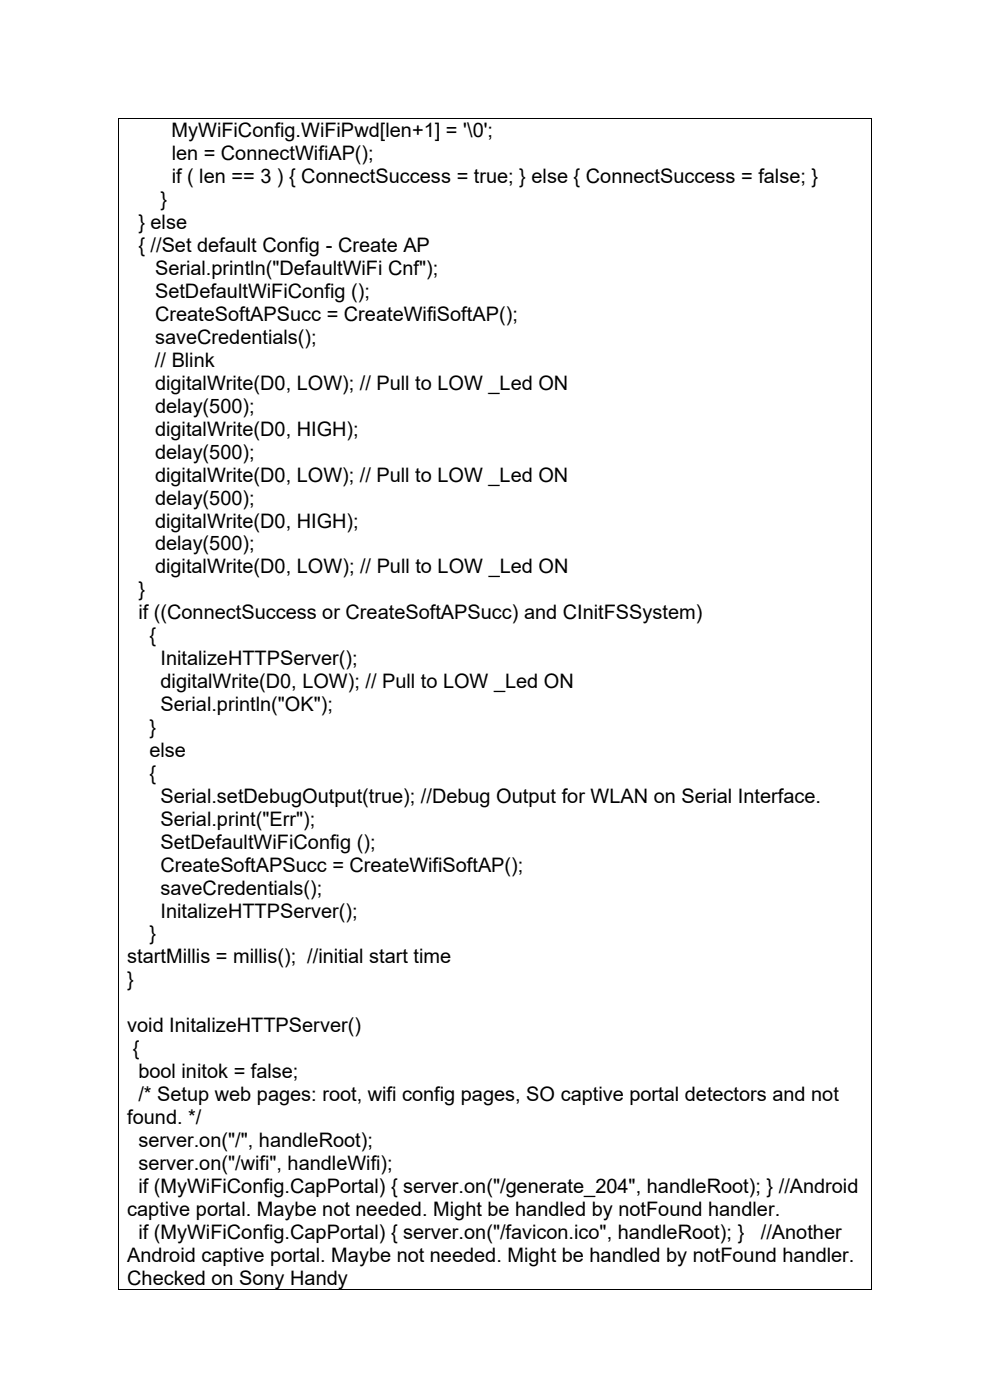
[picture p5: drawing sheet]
<svg xmlns="http://www.w3.org/2000/svg" width="210mm" height="297mm" viewBox="0 0 210 297" stroke-linecap="round" stroke-linejoin="round" font-family="sans-serif">
<defs><g id="words">
<g font-size="4.2">
<text x="36.4" y="29.1">MyWiFiConfig.WiFiPwd[len+1] = '\0';</text>
<text x="36.4" y="34">len = ConnectWifiAP();</text>
<text x="36.4" y="38.9">if ( len == 3 ) { ConnectSuccess = true; } else { ConnectSuccess = false; }</text>
<text x="34.1" y="43.8">}</text>
<text x="29.4" y="48.6">} else</text>
<text x="29.4" y="53.5">{ //Set default Config - Create AP</text>
<text x="32.9" y="58.4">Serial.println(&quot;DefaultWiFi Cnf&quot;);</text>
<text x="32.9" y="63.2">SetDefaultWiFiConfig ();</text>
<text x="32.9" y="68.1">CreateSoftAPSucc = CreateWifiSoftAP();</text>
<text x="32.9" y="77.8">// Blink</text>
<text x="32.9" y="73">saveCredentials();</text>
<text x="32.9" y="82.7">digitalWrite(D0, LOW); // Pull to LOW _Led ON</text>
<text x="32.9" y="87.6">delay(500);</text>
<text x="32.9" y="92.4">digitalWrite(D0, HIGH);</text>
<text x="32.9" y="97.3">delay(500);</text>
<text x="32.9" y="102.2">digitalWrite(D0, LOW); // Pull to LOW _Led ON</text>
<text x="32.9" y="107">delay(500);</text>
<text x="32.9" y="111.9">digitalWrite(D0, HIGH);</text>
<text x="32.9" y="116.8">delay(500);</text>
<text x="32.9" y="121.6">digitalWrite(D0, LOW); // Pull to LOW _Led ON</text>
<text x="29.4" y="126.5">}</text>
<text x="29.4" y="131.4">if ((ConnectSuccess or CreateSoftAPSucc) and CInitFSSystem)</text>
<text x="31.7" y="136.2">{</text>
<text x="34.1" y="141.1">InitalizeHTTPServer();</text>
<text x="34.1" y="146">digitalWrite(D0, LOW); // Pull to LOW _Led ON</text>
<text x="31.7" y="155.7">}</text>
<text x="34.1" y="150.9">Serial.println(&quot;OK&quot;);</text>
<text x="31.7" y="160.6">else</text>
<text x="31.7" y="165.5">{</text>
<text x="34.1" y="170.3">Serial.setDebugOutput(true); //Debug Output for WLAN on Serial Interface.</text>
<text x="34.1" y="175.2">Serial.print(&quot;Err&quot;);</text>
<text x="34.1" y="180.1">SetDefaultWiFiConfig ();</text>
<text x="34.1" y="184.9">CreateSoftAPSucc = CreateWifiSoftAP();</text>
<text x="34.1" y="189.8">saveCredentials();</text>
<text x="34.1" y="194.6">InitalizeHTTPServer();</text>
<text x="31.7" y="199.5">}</text>
<text x="27" y="204.4">startMillis = millis(); //initial start time</text>
<text x="27" y="209.3">}</text>
<text x="27" y="219">void InitalizeHTTPServer()</text>
<text x="28.2" y="223.9">{</text>
<text x="29.4" y="228.7">bool initok = false;</text>
<text x="29.4" y="233.6">/* Setup web pages: root, wifi config pages, SO captive portal detectors and not</text>
<text x="27" y="238.5">found. */</text>
<text x="29.4" y="243.3">server.on(&quot;/&quot;, handleRoot);</text>
<text x="29.4" y="248.2">server.on(&quot;/wifi&quot;, handleWifi);</text>
<text x="27" y="257.9">captive portal. Maybe not needed. Might be handled by notFound handler.</text>
<text x="29.4" y="253.1">if (MyWiFiConfig.CapPortal) { server.on(&quot;/generate_204&quot;, handleRoot); } //Android</text>
<text x="29.4" y="262.8">if (MyWiFiConfig.CapPortal) { server.on(&quot;/favicon.ico&quot;, handleRoot); }</text>
<text x="161.4" y="262.8">//Another</text>
<text x="27" y="267.7">Android captive portal. Maybe not needed. Might be handled by notFound handler.</text>
<text x="27" y="272.5">Checked on Sony Handy</text>
</g>
</g></defs>
<g fill="#000">
<path d="M25 25h.2v.2h-.2z" fill-rule="evenodd"/>
<path d="M25 25h.2v.2h-.2z" fill-rule="evenodd"/>
<path d="M184.8 25h.2v.2h-.2z" fill-rule="evenodd"/>
<path d="M184.8 25h.2v.2h-.2z" fill-rule="evenodd"/>
<path d="M25 273.5h.2v.1h-.2z" fill-rule="evenodd"/>
<path d="M25 273.5h.2v.1h-.2z" fill-rule="evenodd"/>
<path d="M184.8 273.5h.2v.1h-.2z" fill-rule="evenodd"/>
<path d="M184.8 273.5h.2v.1h-.2z" fill-rule="evenodd"/>
</g>
<path d="M25.1 25.2v248.3M25.2 25.1h159.6M184.9 25.2v248.3M25.2 273.5h159.6" fill="none" stroke="#000" stroke-width=".21"/>
<use href="#words"/>
</svg>
